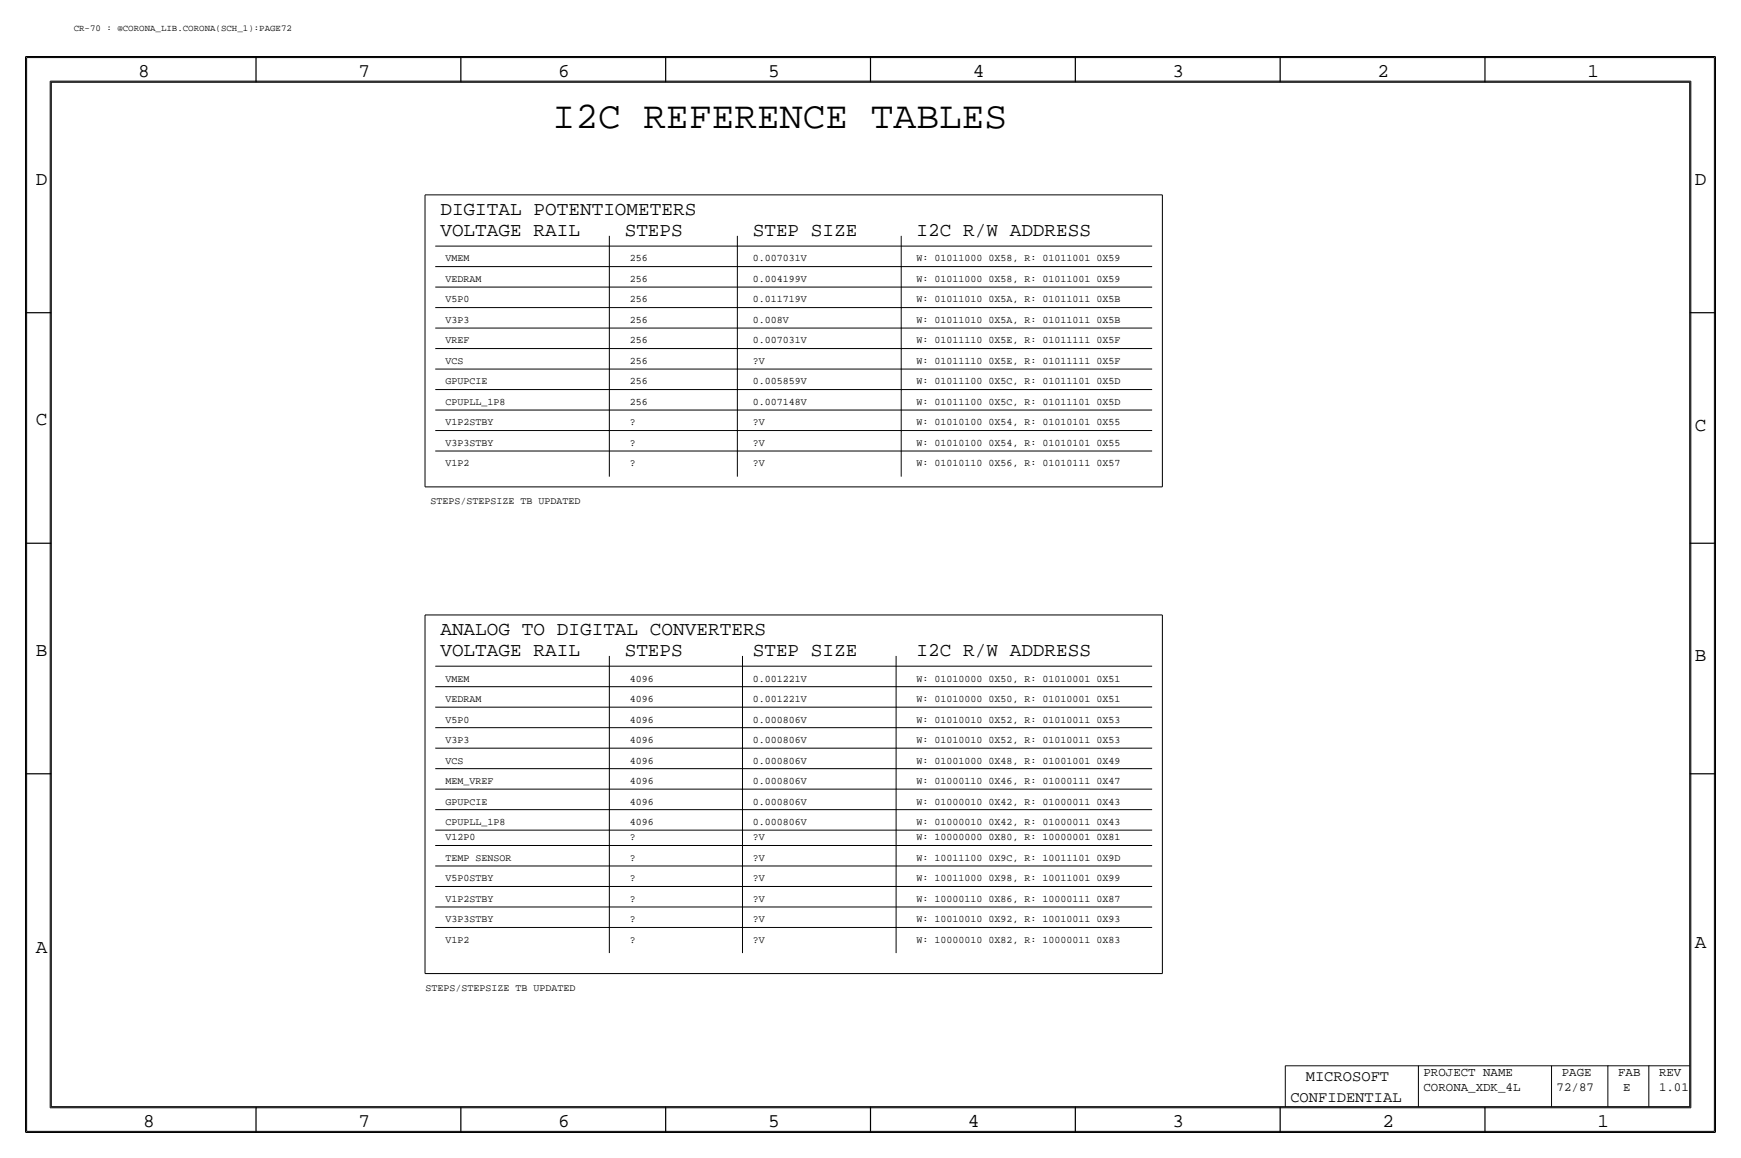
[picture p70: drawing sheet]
<svg xmlns="http://www.w3.org/2000/svg" width="432mm" height="287mm" viewBox="0 0 432 287" stroke-linecap="round" stroke-linejoin="round" font-family="sans-serif">
<defs><g id="words">
<text font-size="9.4" x="137.1" y="31.9">I2C REFERENCE TABLES</text>
<g font-size="4.8">
<text x="34.3" y="19.1">8</text>
<text x="88.9" y="19.1">7</text>
<text x="138.4" y="19.1">6</text>
<text x="190.5" y="19.1">5</text>
<text x="241.3" y="19.1">4</text>
<text x="290.8" y="19.1">3</text>
<text x="341.6" y="19.1">2</text>
<text x="393.7" y="19.1">1</text>
<text x="8.9" y="45.8">D</text>
<text x="420.4" y="45.8">D</text>
<text x="109.2" y="53.4">DIGITAL POTENTIOMETERS</text>
<text x="109.2" y="58.5">VOLTAGE RAIL</text>
<text x="154.9" y="58.5">STEPS</text>
<text x="186.7" y="58.5">STEP SIZE</text>
<text x="227.3" y="58.5">I2C R/W ADDRESS</text>
<text x="8.9" y="105.5">C</text>
<text x="420.4" y="106.7">C</text>
<text x="109.2" y="157.5">ANALOG TO DIGITAL CONVERTERS</text>
<text x="8.9" y="162.6">B</text>
<text x="109.2" y="162.6">VOLTAGE RAIL</text>
<text x="154.9" y="162.6">STEPS</text>
<text x="186.7" y="162.6">STEP SIZE</text>
<text x="227.3" y="162.6">I2C R/W ADDRESS</text>
<text x="420.4" y="163.9">B</text>
<text x="8.9" y="236.3">A</text>
<text x="420.4" y="235">A</text>
<text x="35.5" y="279.4">8</text>
<text x="88.9" y="279.4">7</text>
<text x="138.4" y="279.4">6</text>
<text x="190.5" y="279.4">5</text>
<text x="240" y="279.4">4</text>
<text x="290.8" y="279.4">3</text>
<text x="342.9" y="279.4">2</text>
<text x="396.2" y="279.4">1</text>
</g>
<g font-size="3.8">
<text x="323.9" y="268">MICROSOFT</text>
<text x="320" y="273.1">CONFIDENTIAL</text>
</g>
<g font-size="3.1">
<text x="353.1" y="266.8">PROJECT NAME</text>
<text x="387.3" y="266.8">PAGE</text>
<text x="401.3" y="266.8">FAB</text>
<text x="411.5" y="266.8">REV</text>
<text x="353.1" y="270.6">CORONA_XDK_4L</text>
<text x="386.1" y="270.6">72/87</text>
<text x="402.6" y="270.6">E</text>
<text x="411.5" y="270.6">1.01</text>
</g>
<g font-size="2.5">
<text x="110.5" y="64.8">VMEM</text>
<text x="156.2" y="64.8">256</text>
<text x="186.7" y="64.8">0.007031V</text>
<text x="227.3" y="64.8">W: 01011000 0X58, R: 01011001 0X59</text>
<text x="110.5" y="69.9">VEDRAM</text>
<text x="156.2" y="69.9">256</text>
<text x="186.7" y="69.9">0.004199V</text>
<text x="227.3" y="69.9">W: 01011000 0X58, R: 01011001 0X59</text>
<text x="110.5" y="75">V5P0</text>
<text x="156.2" y="75">256</text>
<text x="186.7" y="75">0.011719V</text>
<text x="227.3" y="75">W: 01011010 0X5A, R: 01011011 0X5B</text>
<text x="110.5" y="80.1">V3P3</text>
<text x="156.2" y="80.1">256</text>
<text x="186.7" y="80.1">0.008V</text>
<text x="227.3" y="80.1">W: 01011010 0X5A, R: 01011011 0X5B</text>
<text x="110.5" y="85.1">VREF</text>
<text x="156.2" y="85.1">256</text>
<text x="186.7" y="85.1">0.007031V</text>
<text x="227.3" y="85.1">W: 01011110 0X5E, R: 01011111 0X5F</text>
<text x="110.5" y="95.3">GPUPCIE</text>
<text x="110.5" y="90.2">VCS</text>
<text x="156.2" y="90.2">256</text>
<text x="156.2" y="95.3">256</text>
<text x="186.7" y="95.3">0.005859V</text>
<text x="186.7" y="90.2">?V</text>
<text x="227.3" y="90.2">W: 01011110 0X5E, R: 01011111 0X5F</text>
<text x="227.3" y="95.3">W: 01011100 0X5C, R: 01011101 0X5D</text>
<text x="110.5" y="100.4">CPUPLL_1P8</text>
<text x="156.2" y="100.4">256</text>
<text x="186.7" y="100.4">0.007148V</text>
<text x="227.3" y="100.4">W: 01011100 0X5C, R: 01011101 0X5D</text>
<text x="110.5" y="105.5">V1P2STBY</text>
<text x="156.2" y="105.5">?</text>
<text x="186.7" y="105.5">?V</text>
<text x="227.3" y="105.5">W: 01010100 0X54, R: 01010101 0X55</text>
<text x="110.5" y="110.5">V3P3STBY</text>
<text x="156.2" y="110.5">?</text>
<text x="186.7" y="110.5">?V</text>
<text x="227.3" y="110.5">W: 01010100 0X54, R: 01010101 0X55</text>
<text x="110.5" y="115.6">V1P2</text>
<text x="156.2" y="115.6">?</text>
<text x="186.7" y="115.6">?V</text>
<text x="227.3" y="115.6">W: 01010110 0X56, R: 01010111 0X57</text>
<text x="106.8" y="125">STEPS/STEPSIZE TB UPDATED</text>
<text x="110.5" y="169">VMEM</text>
<text x="156.2" y="169">4096</text>
<text x="186.7" y="169">0.001221V</text>
<text x="227.3" y="169">W: 01010000 0X50, R: 01010001 0X51</text>
<text x="110.5" y="179.1">V5P0</text>
<text x="110.5" y="174">VEDRAM</text>
<text x="156.2" y="174">4096</text>
<text x="156.2" y="179.1">4096</text>
<text x="186.7" y="179.1">0.000806V</text>
<text x="186.7" y="174">0.001221V</text>
<text x="227.3" y="179.1">W: 01010010 0X52, R: 01010011 0X53</text>
<text x="227.3" y="174">W: 01010000 0X50, R: 01010001 0X51</text>
<text x="110.5" y="184.2">V3P3</text>
<text x="156.2" y="184.2">4096</text>
<text x="186.7" y="184.2">0.000806V</text>
<text x="227.3" y="184.2">W: 01010010 0X52, R: 01010011 0X53</text>
<text x="110.5" y="189.3">VCS</text>
<text x="156.2" y="189.3">4096</text>
<text x="186.7" y="189.3">0.000806V</text>
<text x="227.3" y="189.3">W: 01001000 0X48, R: 01001001 0X49</text>
<text x="110.5" y="194.4">MEM_VREF</text>
<text x="156.2" y="194.4">4096</text>
<text x="186.7" y="194.4">0.000806V</text>
<text x="227.3" y="194.4">W: 01000110 0X46, R: 01000111 0X47</text>
<text x="110.5" y="199.4">GPUPCIE</text>
<text x="156.2" y="199.4">4096</text>
<text x="186.7" y="199.4">0.000806V</text>
<text x="227.3" y="199.4">W: 01000010 0X42, R: 01000011 0X43</text>
<text x="110.5" y="208.3">V12P0</text>
<text x="110.5" y="204.5">CPUPLL_1P8</text>
<text x="156.2" y="208.3">?</text>
<text x="156.2" y="204.5">4096</text>
<text x="186.7" y="204.5">0.000806V</text>
<text x="186.7" y="208.3">?V</text>
<text x="227.3" y="208.3">W: 10000000 0X80, R: 10000001 0X81</text>
<text x="227.3" y="204.5">W: 01000010 0X42, R: 01000011 0X43</text>
<text x="110.5" y="213.4">TEMP SENSOR</text>
<text x="156.2" y="213.4">?</text>
<text x="186.7" y="213.4">?V</text>
<text x="227.3" y="213.4">W: 10011100 0X9C, R: 10011101 0X9D</text>
<text x="110.5" y="218.5">V5P0STBY</text>
<text x="156.2" y="218.5">?</text>
<text x="186.7" y="218.5">?V</text>
<text x="227.3" y="218.5">W: 10011000 0X98, R: 10011001 0X99</text>
<text x="110.5" y="223.6">V1P2STBY</text>
<text x="156.2" y="223.6">?</text>
<text x="186.7" y="223.6">?V</text>
<text x="227.3" y="223.6">W: 10000110 0X86, R: 10000111 0X87</text>
<text x="110.5" y="233.7">V1P2</text>
<text x="110.5" y="228.7">V3P3STBY</text>
<text x="156.2" y="228.7">?</text>
<text x="156.2" y="233.7">?</text>
<text x="186.7" y="233.7">?V</text>
<text x="186.7" y="228.7">?V</text>
<text x="227.3" y="233.7">W: 10000010 0X82, R: 10000011 0X83</text>
<text x="227.3" y="228.6">W: 10010010 0X92, R: 10010011 0X93</text>
<text x="105.5" y="245.6">STEPS/STEPSIZE TB UPDATED</text>
</g>
<text font-size="2.3" x="18.3" y="7.7">CR-70 : @CORONA_LIB.CORONA(SCH_1):PAGE72</text>
</g></defs>
<!-- layer: Nets -->
<g fill="none" stroke="#000" stroke-width=".25">
<path d="M105.4 48.3h182.9zM105.4 48.3v72.4zM151.1 58.5v59.7zM182.9 58.5v59.7zM223.5 58.5v59.7zM288.3 48.3v72.4zM107.9 61h177.9zM107.9 66.1h177.9zM107.9 71.2h177.9zM107.9 76.3h177.9zM107.9 96.6h177.9zM107.9 91.5h177.9z"/>
<path d="M107.9 86.4h177.9zM107.9 81.3h177.9zM107.9 101.7h177.9zM107.9 106.7h177.9zM107.9 111.8h177.9zM105.4 120.7h182.9zM105.4 152.5h182.9zM105.4 152.5v88.9zM288.3 152.5v88.9zM107.9 165.2h177.9zM107.9 175.3h177.9zM108 170.2h177.8z"/>
<path d="M151.1 162.6v73.7zM184.1 162.6v73.7zM222.2 162.6v73.7zM107.9 195.6h177.9zM107.9 180.4h177.9zM107.9 190.6h177.9zM107.9 185.5h177.9zM107.9 200.7h177.9zM107.9 219.8h177.9zM107.9 214.7h177.9zM107.9 209.6h177.9zM107.9 205.8h177.9z"/>
<path d="M107.9 224.8h177.9zM107.9 229.9h177.9zM105.4 241.4h182.9z"/>
</g>
<!-- layer: Page Border and Title Block -->
<g fill="none" stroke="#000" stroke-width=".3">
<path d="M6.3 14v266.7zM6.4 14h419zM63.5 14v6.4zM114.3 14v6.4zM165.1 14v6.4zM215.9 14v6.4zM266.7 14v6.4zM317.5 14v6.4zM368.3 14v6.4zM425.4 14v266.7zM12.7 20.4h406.4zM12.7 20.4v254z"/>
<path d="M419.1 20.4v254zM6.3 77.5h6.4zM419.1 77.5h6.3zM6.3 134.7h6.4zM419.1 134.7h6.3zM6.3 191.8h6.4zM419.1 191.8h6.3zM12.7 274.4h406.4zM63.5 274.4v6.3zM114.3 274.4v6.3zM165.1 274.4v6.3zM215.9 274.4v6.3z"/>
<path d="M266.7 274.4v6.3zM317.5 274.4v6.3zM368.3 274.4v6.3zM6.4 280.7h419z"/>
</g>
<g fill="none" stroke="#000" stroke-width=".25">
<path d="M6.6 14.3h418.6zM6.6 14.3v266.2zM425.2 14.3v266.2zM12.4 20.1v254.5zM12.4 20.1h407zM419.4 20.1v254.5zM12.4 274.6h407zM318.8 264.2v10.2zM318.8 264.2h100.3zM351.8 264.2v10.2zM384.8 264.2v10.2zM398.8 264.2v10.2z"/>
<path d="M408.9 264.2v10.2zM6.6 280.5h418.6z"/>
</g>
<use href="#words"/>
</svg>
